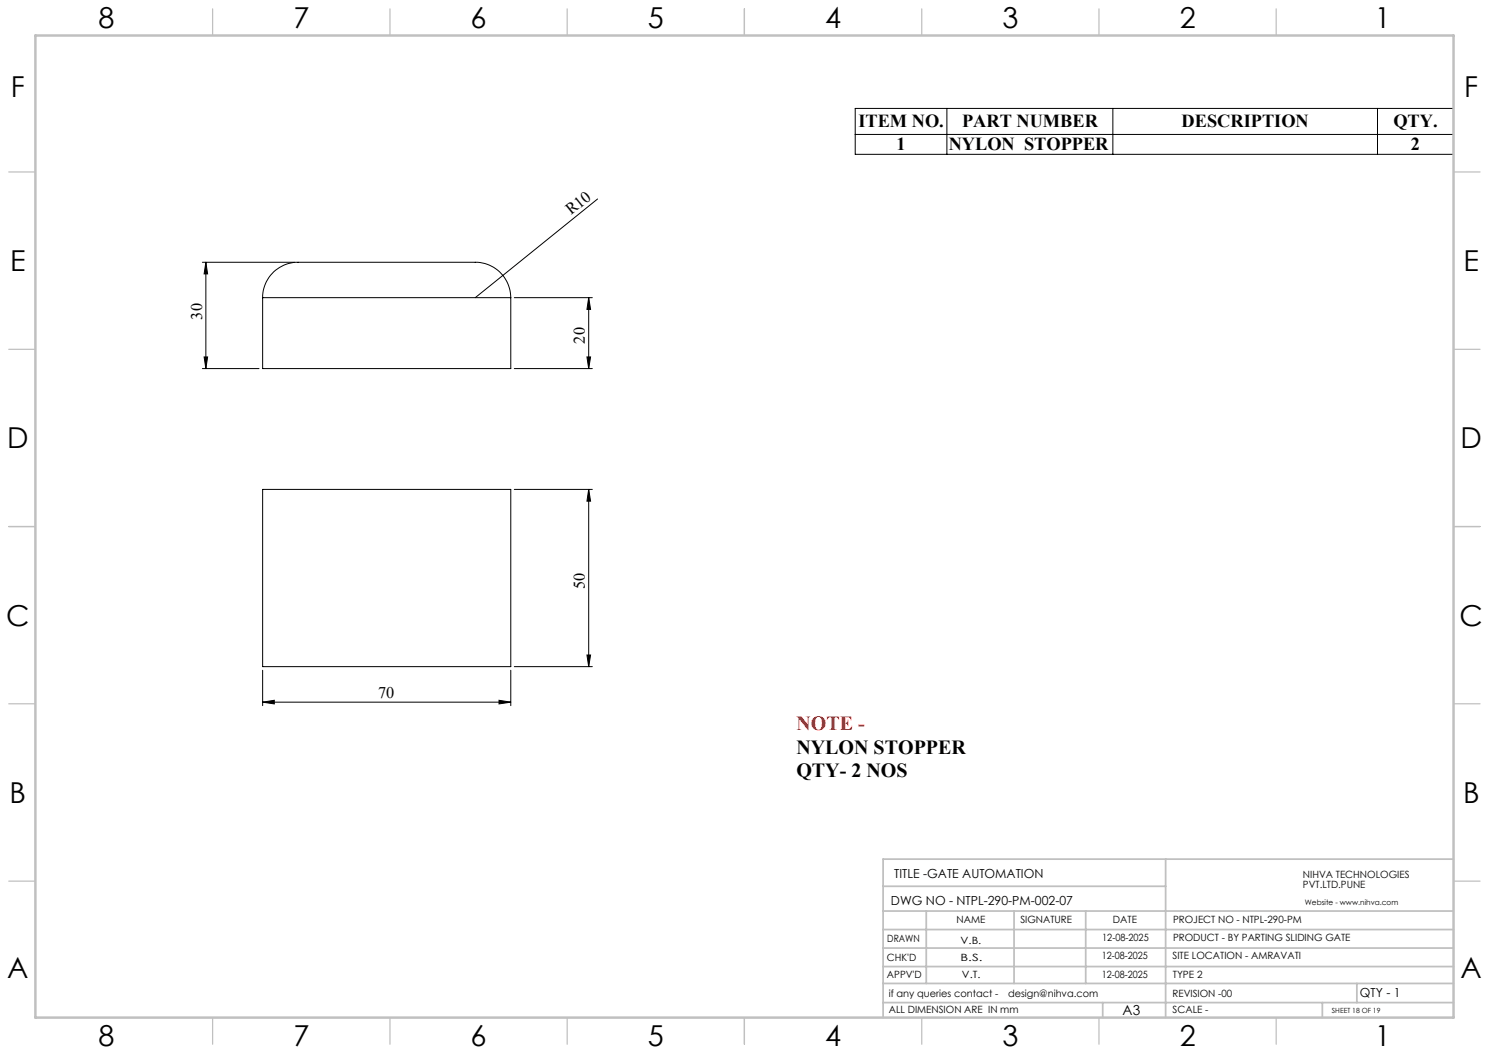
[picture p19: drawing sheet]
<svg xmlns="http://www.w3.org/2000/svg" width="420mm" height="297mm" viewBox="0 0 420 297" stroke-linecap="round" stroke-linejoin="round" font-family="sans-serif">
<defs><g id="words">
<g font-size="8.1">
<text x="27.8" y="8">8</text>
<text x="82.8" y="8">7</text>
<text x="132.8" y="8">6</text>
<text x="182.8" y="8">5</text>
<text x="232.8" y="8">4</text>
<text x="282.8" y="8">3</text>
<text x="332.8" y="8">2</text>
<text x="387.8" y="8">1</text>
<text x="3" y="27.2">F</text>
<text x="413" y="27.2">F</text>
<text x="2.8" y="76.5">E</text>
<text x="412.8" y="76.5">E</text>
<text x="2" y="126.5">D</text>
<text x="412" y="126.5">D</text>
<text x="1.7" y="176.5">C</text>
<text x="411.7" y="176.5">C</text>
<text x="2.7" y="226.5">B</text>
<text x="412.7" y="226.5">B</text>
<text x="2" y="275.7">A</text>
<text x="412" y="275.7">A</text>
<text x="27.8" y="295">8</text>
<text x="82.8" y="295">7</text>
<text x="132.8" y="295">6</text>
<text x="182.8" y="295">5</text>
<text x="232.8" y="295">4</text>
<text x="282.8" y="295">3</text>
<text x="332.8" y="295">2</text>
<text x="387.8" y="295">1</text>
</g>
<text font-size="5.6" fill="#f00" x="224.6" y="206">NOTE -</text>
<g font-size="5.6">
<text x="224.6" y="212.6">NYLON STOPPER</text>
<text x="224.6" y="219.3">QTY- 2 NOS</text>
</g>
<g font-size="5.2">
<text x="242.1" y="35.8">ITEM NO.</text>
<text x="271.4" y="35.8">PART NUMBER</text>
<text x="333.3" y="35.8">DESCRIPTION</text>
<text x="393" y="35.8">QTY.</text>
<text x="252.9" y="42.3">1</text>
<text x="267.6" y="42.3">NYLON STOPPER</text>
<text x="398" y="42.3">2</text>
</g>
<g font-size="4.6">
<text x="161.1" y="60.8" transform="rotate(-39 161.1 60.8)">R10</text>
<text x="57" y="90.1" transform="rotate(-90 57 90.1)">30</text>
<text x="165" y="96.9" transform="rotate(-90 165 96.9)">20</text>
<text x="165" y="166.1" transform="rotate(-90 165 166.1)">50</text>
<text x="106.6" y="196.9">70</text>
</g>
<text font-size="3.9" x="316.7" y="286.4">A3</text>
<g font-size="3.5">
<text x="252.2" y="247.7">TITLE -GATE AUTOMATION</text>
<text x="251.3" y="255.1">DWG NO - NTPL-290-PM-002-07</text>
<text x="383.6" y="281.1">QTY - 1</text>
</g>
<g font-size="2.8">
<text x="367.5" y="247.7">NIHVA TECHNOLOGIES</text>
<text x="367.5" y="250.5">PVT.LTD.PUNE</text>
<text x="269.8" y="260.4">NAME</text>
<text x="287.8" y="260.4">SIGNATURE</text>
<text x="313.9" y="260.5">DATE</text>
<text x="330.9" y="260.5">PROJECT NO - NTPL-290-PM</text>
<text x="250.3" y="265.7">DRAWN</text>
<text x="270.9" y="266.1">V.B.</text>
<text x="310.9" y="265.5">12-08-2025</text>
<text x="330.9" y="265.5">PRODUCT - BY PARTING SLIDING GATE</text>
<text x="250.2" y="271.1">CHK'D</text>
<text x="250.2" y="275.8">APPV'D</text>
<text x="270.9" y="271.1">B.S.</text>
<text x="271.3" y="275.8">V.T.</text>
<text x="310.8" y="270.6">12-08-2025</text>
<text x="310.8" y="275.8">12-08-2025</text>
<text x="330.7" y="270.6">SITE LOCATION - AMRAVATI</text>
<text x="330.8" y="275.8">TYPE 2</text>
<text x="250.7" y="281.1">if any queries contact -</text>
<text x="284.3" y="281.1">design@nihva.com</text>
<text x="330.7" y="281.1">REVISION -00</text>
<text x="250.7" y="285.6">ALL DIMENSION ARE IN mm</text>
<text x="330.7" y="285.6">SCALE -</text>
</g>
<text font-size="2.1" x="368.1" y="255.1">Website - www.nihva.com</text>
<text font-size="2" x="375.7" y="285.6">SHEET 18 OF 19</text>
</g></defs>
<g fill="none" stroke="#000" stroke-width=".28">
<path d="M241.2 30.6h168.8v12.9h-168.8zM241.2 37.9h168.8M267.1 30.6v12.9M313.9 30.6v12.9M388.5 30.6v12.9M168.6 56.1l-34.5 27.9M57.1 74h26M58.1 74l.5 3.3h-1zM58.1 74v30M74.1 84a10 10 0 0 1 10-10h50a10 10 0 0 1 10 10M74.1 84v20h70v-20M74.1 84h70"/>
<path d="M145.1 84h22M166.1 84l.5 3.3h-1zM166.1 84v20M57.1 104h16M57.6 100.7h1l-.5 3.3zM145.1 104h22M165.6 100.7h1l-.5 3.3zM74.1 138h70v50h-70zM145.1 138h22M166.1 138l.5 3.4h-1zM166.1 138v50M74.1 198l3.3-.5v1z"/>
<path d="M74.1 189.1v9.9M74.1 198h70M140.8 197.5l3.3 .5-3.3 .5zM144.1 189.1v9.9M145.1 188h22M165.6 184.7h1l-.5 3.3z"/>
</g>
<g fill="none" stroke="#c0c0c0" stroke-width=".35">
<path d="M60 2.5v7.5M110 2.5v7.5M160 2.5v7.5M210 2.5v7.5M260 2.5v7.5M310 2.5v7.5M360 2.5v7.5M2.5 48.5h7.5M410 48.5h7.5M2.5 98.5h7.5M410 98.5h7.5M2.5 148.5h7.5"/>
<path d="M410 148.5h7.5M2.5 198.5h7.5M410 198.5h7.5M2.5 248.5h7.5M410 248.5h7.5M60 287v7.5M110 287v7.5M160 287v7.5M210 287v7.5M260 287v7.5M310 287v7.5M360 287v7.5"/>
</g>
<g fill="none" stroke="#c0c0c0" stroke-width=".5">
<path d="M249.1 257h160.9M249.1 250h79.7M261.3 257v20.4M286 257v20.4M306.2 257v20.4M328.8 242.3v44.7M410 242.3h-160.9v44.7M249.1 272.6h160.9M249.1 267.4h160.9M249.1 262.2h160.9M249.1 277.4h160.9M382.7 277.4v5.4"/>
<path d="M249.1 282.8h160.9M311 282.8v4.2M373 282.8v4.2"/>
</g>
<path d="M10 10h400v277h-400z" fill="none" stroke="#c0c0c0" stroke-width=".7"/>
<g fill="#000">
<path d="M166.1 84l.5 3.3h-1zM165.6 100.7h1l-.5 3.3zM58.1 74l.5 3.3h-1zM57.6 100.7h1l-.5 3.3z"/>
<path d="M166.1 138l.5 3.4h-1zM165.6 184.7h1l-.5 3.3z"/>
<path d="M74.1 198l3.3-.5v1zM140.8 197.5l3.3 .5-3.3 .5z"/>
</g>
<use href="#words"/>
</svg>
